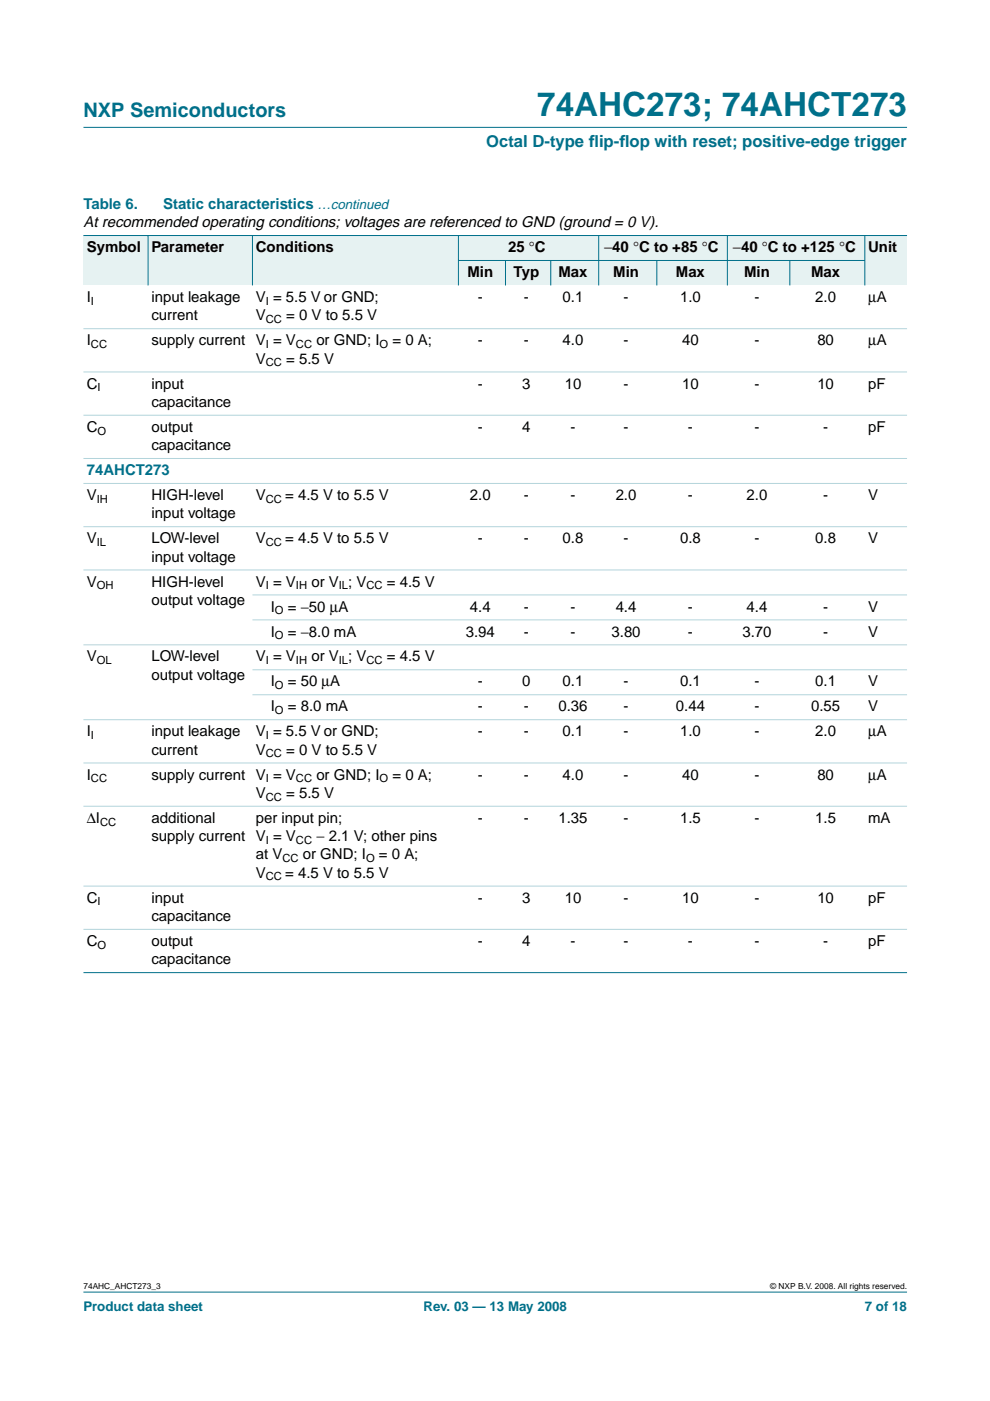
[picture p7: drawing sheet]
<svg xmlns="http://www.w3.org/2000/svg" width="210mm" height="297mm" viewBox="0 0 210 297" stroke-linecap="round" stroke-linejoin="round" font-family="sans-serif">
<defs><g id="words">
<text font-size="7.1" fill="#00708a" x="113.9" y="24.7">74AHC273; 74AHCT273</text>
<text font-size="4.2" fill="#00708a" x="17.7" y="24.9">NXP Semiconductors</text>
<g font-size="3.5" fill="#00708a">
<text x="103.1" y="31.1">Octal D-type f</text>
<text x="124.8" y="31.1">lip-f</text>
<text x="131.3" y="31.1">lop with reset; positive-edge trigger</text>
</g>
<g font-size="3.2" fill="#00708a">
<text x="17.7" y="44.3">Table 6.</text>
<text x="34.6" y="44.3">Static characteristics …continued</text>
<text x="18.4" y="100.7">74AHCT273</text>
</g>
<g font-size="3.2">
<text x="17.7" y="48.2">At recommended operating conditions; voltages are referenced to GND (ground = 0 V).</text>
<text x="18.4" y="53.5">Symbol</text>
<text x="32.1" y="53.5">Parameter</text>
<text x="54.2" y="53.5">Conditions</text>
<text x="107.7" y="53.5">25 °C</text>
<text x="128.1" y="53.5">−40 °C to +85 °C</text>
<text x="155.4" y="53.5">−40 °C to +125 °C</text>
<text x="184.1" y="53.5">Unit</text>
<text x="99.1" y="58.8">Min</text>
<text x="108.9" y="58.8">Typ</text>
<text x="118.4" y="58.8">Max</text>
<text x="130" y="58.8">Min</text>
<text x="143.3" y="58.8">Max</text>
<text x="157.8" y="58.8">Min</text>
<text x="172" y="58.8">Max</text>
<text x="18.4" y="64">I</text>
<text x="32.1" y="64">input leakage</text>
<text x="54.2" y="64">V = 5.5 V or GND;</text>
<text x="101.3" y="64">-</text>
<text x="111.1" y="64">-</text>
<text x="119.3" y="64">0.1</text>
<text x="132.2" y="64">-</text>
<text x="144.2" y="64">1.0</text>
<text x="160" y="64">-</text>
<text x="172.9" y="64">2.0</text>
<text x="184.1" y="64">µA</text>
<text x="32.1" y="67.9">current</text>
<text x="54.2" y="67.9">V</text>
<text x="60.7" y="67.9">= 0 V to 5.5 V</text>
<text x="18.4" y="73.2">I</text>
<text x="32.1" y="73.2">supply current V = V</text>
<text x="54.2" y="77.1">V</text>
<text x="60.7" y="77.1">= 5.5 V</text>
<text x="67.1" y="73.2">or GND; I</text>
<text x="83.2" y="73.2">= 0 A;</text>
<text x="101.3" y="73.2">-</text>
<text x="111.1" y="73.2">-</text>
<text x="119.3" y="73.2">4.0</text>
<text x="132.2" y="73.2">-</text>
<text x="144.6" y="73.2">40</text>
<text x="160" y="73.2">-</text>
<text x="173.3" y="73.2">80</text>
<text x="184.1" y="73.2">µA</text>
<text x="18.4" y="82.4">C</text>
<text x="32.1" y="82.4">input</text>
<text x="101.3" y="82.4">-</text>
<text x="110.7" y="82.4">3</text>
<text x="119.7" y="82.4">10</text>
<text x="132.2" y="82.4">-</text>
<text x="144.6" y="82.4">10</text>
<text x="160" y="82.4">-</text>
<text x="173.3" y="82.4">10</text>
<text x="184.1" y="82.4">pF</text>
<text x="32.1" y="86.3">capacitance</text>
<text x="18.4" y="91.6">C</text>
<text x="32.1" y="91.6">output</text>
<text x="32.1" y="95.4">capacitance</text>
<text x="101.3" y="91.6">-</text>
<text x="110.7" y="91.6">4</text>
<text x="121" y="91.6">-</text>
<text x="132.2" y="91.6">-</text>
<text x="145.9" y="91.6">-</text>
<text x="160" y="91.6">-</text>
<text x="174.5" y="91.6">-</text>
<text x="184.1" y="91.6">pF</text>
<text x="18.4" y="106">V</text>
<text x="32.1" y="106">HIGH-level</text>
<text x="54.2" y="106">V</text>
<text x="60.5" y="106">= 4.5 V to 5.5 V</text>
<text x="99.6" y="106">2.0</text>
<text x="111.1" y="106">-</text>
<text x="121" y="106">-</text>
<text x="130.5" y="106">2.0</text>
<text x="145.9" y="106">-</text>
<text x="158.3" y="106">2.0</text>
<text x="174.5" y="106">-</text>
<text x="184.1" y="106">V</text>
<text x="32.1" y="109.9">input voltage</text>
<text x="18.4" y="115.2">V</text>
<text x="32.1" y="115.2">LOW-level</text>
<text x="32.1" y="119.1">input voltage</text>
<text x="54.2" y="115.2">V</text>
<text x="60.5" y="115.2">= 4.5 V to 5.5 V</text>
<text x="101.3" y="115.2">-</text>
<text x="111.1" y="115.2">-</text>
<text x="119.3" y="115.2">0.8</text>
<text x="132.2" y="115.2">-</text>
<text x="144.2" y="115.2">0.8</text>
<text x="160" y="115.2">-</text>
<text x="172.9" y="115.2">0.8</text>
<text x="184.1" y="115.2">V</text>
<text x="18.4" y="124.4">V</text>
<text x="32.1" y="124.4">HIGH-level</text>
<text x="54.2" y="124.4">V = V</text>
<text x="66" y="124.4">or V ; V</text>
<text x="82" y="124.4">= 4.5 V</text>
<text x="32.1" y="128.3">output voltage</text>
<text x="57.4" y="129.7">I</text>
<text x="61" y="129.7">= −50 µA</text>
<text x="99.6" y="129.7">4.4</text>
<text x="111.1" y="129.7">-</text>
<text x="121" y="129.7">-</text>
<text x="130.5" y="129.7">4.4</text>
<text x="145.9" y="129.7">-</text>
<text x="158.3" y="129.7">4.4</text>
<text x="174.5" y="129.7">-</text>
<text x="184.1" y="129.7">V</text>
<text x="57.4" y="135">I</text>
<text x="61" y="135">= −8.0 mA</text>
<text x="98.7" y="135">3.94</text>
<text x="111.1" y="135">-</text>
<text x="121" y="135">-</text>
<text x="129.7" y="135">3.80</text>
<text x="145.9" y="135">-</text>
<text x="157.4" y="135">3.70</text>
<text x="174.5" y="135">-</text>
<text x="184.1" y="135">V</text>
<text x="18.4" y="140.2">V</text>
<text x="32.1" y="140.2">LOW-level</text>
<text x="54.2" y="140.2">V = V</text>
<text x="66" y="140.2">or V ; V</text>
<text x="82" y="140.2">= 4.5 V</text>
<text x="32.1" y="144.1">output voltage</text>
<text x="57.4" y="145.5">I</text>
<text x="61" y="145.5">= 50 µA</text>
<text x="101.3" y="145.5">-</text>
<text x="110.7" y="145.5">0</text>
<text x="119.3" y="145.5">0.1</text>
<text x="132.2" y="145.5">-</text>
<text x="144.2" y="145.5">0.1</text>
<text x="160" y="145.5">-</text>
<text x="172.9" y="145.5">0.1</text>
<text x="184.1" y="145.5">V</text>
<text x="57.4" y="150.8">I</text>
<text x="61" y="150.8">= 8.0 mA</text>
<text x="101.3" y="150.8">-</text>
<text x="111.1" y="150.8">-</text>
<text x="118.4" y="150.8">0.36</text>
<text x="132.2" y="150.8">-</text>
<text x="143.3" y="150.8">0.44</text>
<text x="160" y="150.8">-</text>
<text x="172" y="150.8">0.55</text>
<text x="184.1" y="150.8">V</text>
<text x="18.4" y="156.1">I</text>
<text x="32.1" y="156.1">input leakage</text>
<text x="32.1" y="160">current</text>
<text x="54.2" y="156.1">V = 5.5 V or GND;</text>
<text x="54.2" y="160">V</text>
<text x="60.7" y="160">= 0 V to 5.5 V</text>
<text x="101.3" y="156.1">-</text>
<text x="111.1" y="156.1">-</text>
<text x="119.3" y="156.1">0.1</text>
<text x="132.2" y="156.1">-</text>
<text x="144.2" y="156.1">1.0</text>
<text x="160" y="156.1">-</text>
<text x="172.9" y="156.1">2.0</text>
<text x="184.1" y="156.1">µA</text>
<text x="18.4" y="165.3">I</text>
<text x="32.1" y="165.3">supply current V = V</text>
<text x="67.1" y="165.3">or GND; I</text>
<text x="83.2" y="165.3">= 0 A;</text>
<text x="101.3" y="165.3">-</text>
<text x="111.1" y="165.3">-</text>
<text x="119.3" y="165.3">4.0</text>
<text x="132.2" y="165.3">-</text>
<text x="144.6" y="165.3">40</text>
<text x="160" y="165.3">-</text>
<text x="173.3" y="165.3">80</text>
<text x="184.1" y="165.3">µA</text>
<text x="54.2" y="169.2">V</text>
<text x="60.7" y="169.2">= 5.5 V</text>
<text x="18.4" y="174.5">∆I</text>
<text x="32.1" y="174.5">additional</text>
<text x="32.1" y="178.3">supply current V = V</text>
<text x="54.2" y="174.5">per input pin;</text>
<text x="67.1" y="178.3">− 2.1 V; other pins</text>
<text x="101.3" y="174.5">-</text>
<text x="111.1" y="174.5">-</text>
<text x="118.4" y="174.5">1.35</text>
<text x="132.2" y="174.5">-</text>
<text x="144.2" y="174.5">1.5</text>
<text x="160" y="174.5">-</text>
<text x="172.9" y="174.5">1.5</text>
<text x="184.1" y="174.5">mA</text>
<text x="54.2" y="182.2">at V</text>
<text x="64.2" y="182.2">or GND; I</text>
<text x="80.3" y="182.2">= 0 A;</text>
<text x="18.4" y="191.4">C</text>
<text x="32.1" y="191.4">input</text>
<text x="54.2" y="186.1">V</text>
<text x="60.5" y="186.1">= 4.5 V to 5.5 V</text>
<text x="101.3" y="191.4">-</text>
<text x="110.7" y="191.4">3</text>
<text x="119.7" y="191.4">10</text>
<text x="132.2" y="191.4">-</text>
<text x="144.6" y="191.4">10</text>
<text x="160" y="191.4">-</text>
<text x="173.3" y="191.4">10</text>
<text x="184.1" y="191.4">pF</text>
<text x="32.1" y="195.3">capacitance</text>
<text x="18.4" y="200.6">C</text>
<text x="32.1" y="200.6">output</text>
<text x="101.3" y="200.6">-</text>
<text x="110.7" y="200.6">4</text>
<text x="121" y="200.6">-</text>
<text x="132.2" y="200.6">-</text>
<text x="145.9" y="200.6">-</text>
<text x="160" y="200.6">-</text>
<text x="174.5" y="200.6">-</text>
<text x="184.1" y="200.6">pF</text>
<text x="32.1" y="204.5">capacitance</text>
</g>
<g font-size="2.8" fill="#00708a">
<text x="17.7" y="278">Product data sheet</text>
<text x="89.8" y="278">Rev. 03 — 13 May 2008</text>
<text x="183.4" y="278">7 of 18</text>
</g>
<g font-size="2.4">
<text x="19.3" y="64.6">I</text>
<text x="56.4" y="64.6">I</text>
<text x="56.4" y="68.5">CC</text>
<text x="19.3" y="73.8">CC</text>
<text x="56.4" y="73.8">I</text>
<text x="56.4" y="77.7">CC</text>
<text x="62.8" y="73.8">CC</text>
<text x="80.5" y="73.8">O</text>
<text x="20.7" y="83">I</text>
<text x="20.7" y="92.1">O</text>
<text x="20.5" y="106.6">IH</text>
<text x="56.4" y="106.6">CC</text>
<text x="20.5" y="115.8">IL</text>
<text x="56.4" y="115.8">CC</text>
<text x="20.5" y="124.9">OH</text>
<text x="56.4" y="124.9">I</text>
<text x="62.8" y="124.9">IH</text>
<text x="71.8" y="124.9">IL</text>
<text x="77.7" y="124.9">CC</text>
<text x="58.3" y="130.2">O</text>
<text x="58.3" y="135.5">O</text>
<text x="20.5" y="140.8">OL</text>
<text x="56.4" y="140.8">I</text>
<text x="62.8" y="140.8">IH</text>
<text x="71.8" y="140.8">IL</text>
<text x="77.7" y="140.8">CC</text>
<text x="58.3" y="146.1">O</text>
<text x="58.3" y="151.4">O</text>
<text x="19.3" y="156.7">I</text>
<text x="56.4" y="156.7">I</text>
<text x="56.4" y="160.6">CC</text>
<text x="19.3" y="165.9">CC</text>
<text x="56.4" y="165.9">I</text>
<text x="62.8" y="165.9">CC</text>
<text x="80.5" y="165.9">O</text>
<text x="56.4" y="169.7">CC</text>
<text x="21.2" y="175">CC</text>
<text x="56.4" y="178.9">I</text>
<text x="62.8" y="178.9">CC</text>
<text x="59.9" y="182.8">CC</text>
<text x="77.6" y="182.8">O</text>
<text x="20.7" y="192">I</text>
<text x="56.4" y="186.7">CC</text>
<text x="20.7" y="201.1">O</text>
</g>
<g font-size="1.8">
<text x="17.7" y="273.4">74AHC_AHCT273_3</text>
<text x="163.3" y="273.4">© NXP B.V. 2008. All rights reserved.</text>
</g>
</g></defs>
<g fill="#00708a" stroke="#00708a" stroke-width=".21">
<path d="M17.7 273.9h174.6z"/>
<path d="M17.7 27h174.6z"/>
</g>
<g fill="#e6f2f2">
<path d="M17.7 49.9h13.7v10.6h-13.7z" fill-rule="evenodd"/>
<path d="M31.4 49.9h22.1v10.6h-22.1z" fill-rule="evenodd"/>
<path d="M53.5 49.9h43.7v10.6h-43.7z" fill-rule="evenodd"/>
<path d="M97.2 49.9h29.7v5.3h-29.7z" fill-rule="evenodd"/>
<path d="M126.9 49.9h27.3v5.3h-27.3z" fill-rule="evenodd"/>
<path d="M154.2 49.9h29.2v5.3h-29.2z" fill-rule="evenodd"/>
<path d="M183.4 49.9h8.9v10.6h-8.9z" fill-rule="evenodd"/>
<path d="M97.2 55.2h10v5.3h-10z" fill-rule="evenodd"/>
<path d="M107.2 55.2h9.6v5.3h-9.6z" fill-rule="evenodd"/>
<path d="M116.8 55.2h10.1v5.3h-10.1z" fill-rule="evenodd"/>
<path d="M126.9 55.2h12.4v5.3h-12.4z" fill-rule="evenodd"/>
<path d="M139.3 55.2h14.9v5.3h-14.9z" fill-rule="evenodd"/>
<path d="M154.2 55.2h13.3v5.3h-13.3z" fill-rule="evenodd"/>
<path d="M167.5 55.2h15.9v5.3h-15.9z" fill-rule="evenodd"/>
</g>
<g fill="#00708a" stroke="#00708a" stroke-width=".21">
<path d="M31.4 49.9v10.6z"/>
<path d="M53.5 49.9v10.6z"/>
<path d="M97.2 49.9v10.6z"/>
<path d="M107.2 55.2v5.3z"/>
<path d="M116.8 55.2v5.3z"/>
<path d="M126.9 49.9v10.6z"/>
<path d="M139.3 55.2v5.3z"/>
<path d="M154.2 49.9v10.6z"/>
<path d="M167.5 55.2v5.3z"/>
<path d="M183.4 49.9v10.6z"/>
<path d="M17.7 49.9h174.6z"/>
<path d="M97.2 55.2h86.2z"/>
<path d="M17.7 206.2h174.6z"/>
</g>
<g fill="#b3d4db" stroke="#b3d4db" stroke-width=".21">
<path d="M17.7 69.7h174.6z"/>
<path d="M17.7 78.9h174.6z"/>
<path d="M17.7 88h174.6z"/>
<path d="M17.7 97.2h174.6z"/>
<path d="M17.7 102.5h174.6z"/>
<path d="M17.7 111.7h174.6z"/>
<path d="M17.7 120.8h174.6z"/>
<path d="M53.5 126.1h138.8z"/>
<path d="M53.5 131.4h138.8z"/>
<path d="M17.7 136.7h174.6z"/>
<path d="M53.5 142h138.8z"/>
<path d="M53.5 147.3h138.8z"/>
<path d="M17.7 152.6h174.6z"/>
<path d="M17.7 161.8h174.6z"/>
<path d="M17.7 170.9h174.6z"/>
<path d="M17.7 187.9h174.6z"/>
<path d="M17.7 197h174.6z"/>
</g>
<use href="#words"/>
</svg>
